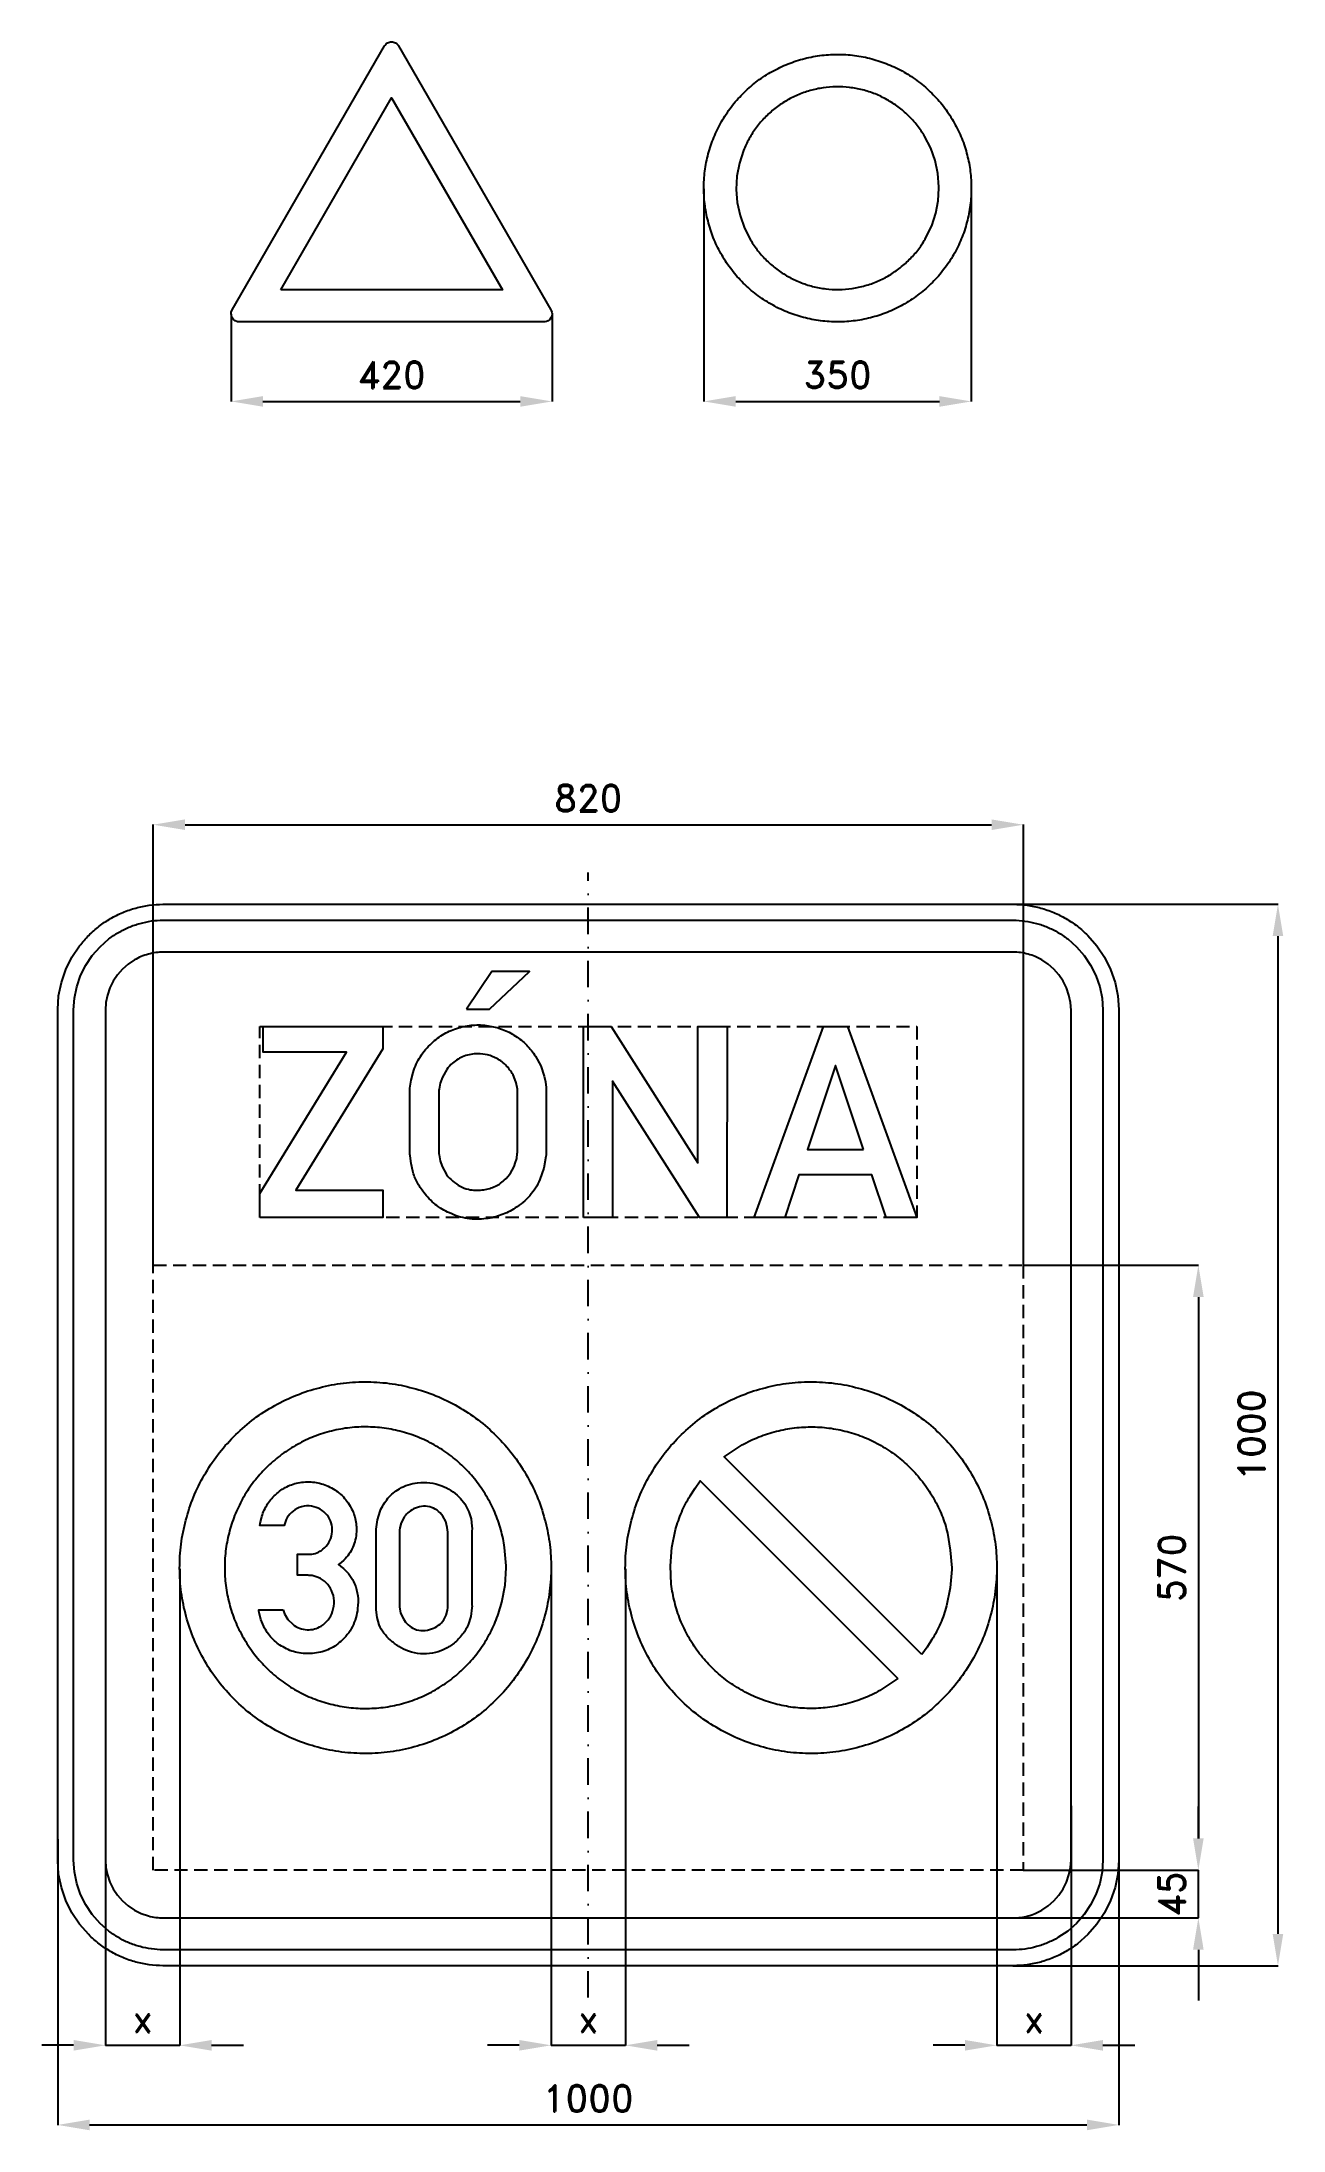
# Model space of a CAD drawing. Header units: millimetres. Extents: x -515 to 655, y -655 to 1313.
import ezdxf

# ---------------------------------------------------------------- set-up
doc = ezdxf.new("R2010")
doc.units = ezdxf.units.MM
doc.header["$LTSCALE"] = 5
doc.linetypes.add('ČERCHOVANÁX2', pattern=[2, 1, -0.5, 0, -0.5])
doc.linetypes.add('ČÁRKOVANÁX2', pattern=[1.5, 1, -0.5])
doc.layers.add('Kóty', color=2, linetype='Continuous')
doc.layers.add('Značka', color=7, linetype='Continuous')
doc.styles.get("Standard").update_dxf_attribs({"font": 'romand.shx', "height": 25})
doc.dimstyles.get("Standard").update_dxf_attribs({"dimtxt": 25, "dimasz": 30, "dimexe": 0.18, "dimexo": 0.0625, "dimgap": 12.5, "dimtad": 1, "dimdec": 0, "dimzin": 0, "dimdsep": 46, "dimtxsty": 'Standard', "dimcen": 0.09, "dimadec": 0, "dimazin": 0, "dimtfac": 1, "dimtdec": 0, "dimtofl": 0, "dimtmove": 0, "dimatfit": 3, "dimfxl": 1, "dimtolj": 1, "dimtzin": 0, "dimarcsym": 0})

msp = doc.modelspace()

# ---------------------------------------------------------------- texts
at = {"layer": 'Kóty', "insert": (550, -432.5), "char_height": 25, "attachment_point": 5, "rotation": 90}
msp.add_mtext('\\A1;45', dxfattribs=at)

# ---------------------------------------------------------------- blocks, each defined once
blk = doc.blocks.new('*D0')
at = {"layer": 'Defpoints', "color": 0, "transparency": 16777216}
for p in [(400, 500), (400, -500), (650, -500)]:
    blk.add_point(p, dxfattribs=at)
at = {"layer": 'Kóty', "color": 0, "lineweight": -2, "transparency": 16777216}
for p, q in [((400.0625, 500), (650.18, 500)), ((650, 470), (650, -470)), ((400.0625, -500), (650.18, -500))]:
    blk.add_line(p, q, dxfattribs=at)
at = {"layer": 'Kóty', "color": 0, "transparency": 16777216}
for points in [[(645, 470), (655, 470), (650, 500)], [(645, -470), (655, -470), (650, -500)]]:
    blk.add_solid(points, dxfattribs=at)
at = {"layer": 'Kóty', "color": 0, "transparency": 16777216, "insert": (625, 0), "char_height": 25, "attachment_point": 5, "rotation": 90}
blk.add_mtext('\\A1;1000', dxfattribs=at)
blk = doc.blocks.new('*D1')
at = {"layer": 'Defpoints', "color": 0, "transparency": 16777216}
for p in [(410, 160), (410, -410.0626), (575, -410.0626)]:
    blk.add_point(p, dxfattribs=at)
at = {"layer": 'Kóty', "color": 0, "lineweight": -2, "transparency": 16777216}
for p, q in [((410.0625, 160), (575.18, 160)), ((575, 130), (575, -380.0626)), ((410.0625, -410.0626), (575.18, -410.0626))]:
    blk.add_line(p, q, dxfattribs=at)
at = {"layer": 'Kóty', "color": 0, "transparency": 16777216}
for points in [[(570, 130), (580, 130), (575, 160)], [(570, -380.0626), (580, -380.0626), (575, -410.0626)]]:
    blk.add_solid(points, dxfattribs=at)
at = {"layer": 'Kóty', "color": 0, "transparency": 16777216, "insert": (550, -125.0313), "char_height": 25, "attachment_point": 5, "rotation": 90}
blk.add_mtext('\\A1;570', dxfattribs=at)
blk = doc.blocks.new('*D2')
at = {"layer": 'Defpoints', "color": 0, "transparency": 16777216}
for p in [(109, 1174), (361, 1176), (361, 973.8)]:
    blk.add_point(p, dxfattribs=at)
at = {"layer": 'Kóty', "color": 0, "lineweight": -2, "transparency": 16777216}
for p, q in [((109, 1174), (109, 973.6)), ((361, 1176), (361, 973.6)), ((139, 973.8), (331, 973.8))]:
    blk.add_line(p, q, dxfattribs=at)
at = {"layer": 'Kóty', "color": 0, "transparency": 16777216}
for points in [[(139, 978.8), (139, 968.8), (109, 973.8)], [(331, 978.8), (331, 968.8), (361, 973.8)]]:
    blk.add_solid(points, dxfattribs=at)
at = {"layer": 'Kóty', "color": 0, "transparency": 16777216, "insert": (235, 998.8), "char_height": 25, "attachment_point": 5}
blk.add_mtext('\\A1;350', dxfattribs=at)
blk = doc.blocks.new('*D3')
at = {"layer": 'Defpoints', "color": 0, "transparency": 16777216}
for p in [(-336.5, 1056), (-34.1, 1056.3), (-34.1, 973.8)]:
    blk.add_point(p, dxfattribs=at)
at = {"layer": 'Kóty', "color": 0, "lineweight": -2, "transparency": 16777216}
for p, q in [((-336.5, 1056), (-336.5, 973.6)), ((-34.1, 1056.2), (-34.1, 973.6)), ((-306.5, 973.8), (-64.1, 973.8))]:
    blk.add_line(p, q, dxfattribs=at)
at = {"layer": 'Kóty', "color": 0, "transparency": 16777216}
for points in [[(-306.5, 978.8), (-306.5, 968.8), (-336.5, 973.8)], [(-64.1, 978.8), (-64.1, 968.8), (-34.1, 973.8)]]:
    blk.add_solid(points, dxfattribs=at)
at = {"layer": 'Kóty', "color": 0, "transparency": 16777216, "insert": (-185.3, 998.8), "char_height": 25, "attachment_point": 5}
blk.add_mtext('\\A1;420', dxfattribs=at)
blk = doc.blocks.new('*D4')
at = {"layer": 'Defpoints', "color": 0, "transparency": 16777216}
for p in [(-385, -126), (-455, -370.6), (-385, -575)]:
    blk.add_point(p, dxfattribs=at)
at = {"layer": 'Kóty', "color": 0, "lineweight": -2, "transparency": 16777216}
for p, q in [((-385, -126.1), (-385, -575.2)), ((-455, -370.6), (-455, -575.2)), ((-485, -575), (-515, -575)), ((-355, -575), (-325, -575))]:
    blk.add_line(p, q, dxfattribs=at)
at = {"layer": 'Kóty', "color": 0, "transparency": 16777216}
for points in [[(-485, -570), (-485, -580), (-455, -575)], [(-355, -570), (-355, -580), (-385, -575)]]:
    blk.add_solid(points, dxfattribs=at)
at = {"layer": 'Kóty', "color": 0, "transparency": 16777216, "insert": (-420, -550), "char_height": 25, "attachment_point": 5}
blk.add_mtext('\\A1;x', dxfattribs=at)
blk = doc.blocks.new('*D5')
at = {"layer": 'Defpoints', "color": 0, "transparency": 16777216}
for p in [(-35, -123.2), (35, -125.9), (35, -575)]:
    blk.add_point(p, dxfattribs=at)
at = {"layer": 'Kóty', "color": 0, "lineweight": -2, "transparency": 16777216}
for p, q in [((-35, -123.3), (-35, -575.2)), ((35, -126), (35, -575.2)), ((-65, -575), (-95, -575)), ((65, -575), (95, -575))]:
    blk.add_line(p, q, dxfattribs=at)
at = {"layer": 'Kóty', "color": 0, "transparency": 16777216}
for points in [[(-65, -570), (-65, -580), (-35, -575)], [(65, -570), (65, -580), (35, -575)]]:
    blk.add_solid(points, dxfattribs=at)
at = {"layer": 'Kóty', "color": 0, "transparency": 16777216, "insert": (0, -550), "char_height": 25, "attachment_point": 5}
blk.add_mtext('\\A1;x', dxfattribs=at)
blk = doc.blocks.new('*D6')
at = {"layer": 'Defpoints', "color": 0, "transparency": 16777216}
for p in [(385, -123.3), (455, -349.3), (455, -575)]:
    blk.add_point(p, dxfattribs=at)
at = {"layer": 'Kóty', "color": 0, "lineweight": -2, "transparency": 16777216}
for p, q in [((385, -123.3), (385, -575.2)), ((455, -349.3), (455, -575.2)), ((355, -575), (325, -575)), ((485, -575), (515, -575))]:
    blk.add_line(p, q, dxfattribs=at)
at = {"layer": 'Kóty', "color": 0, "transparency": 16777216}
for points in [[(355, -570), (355, -580), (385, -575)], [(485, -570), (485, -580), (455, -575)]]:
    blk.add_solid(points, dxfattribs=at)
at = {"layer": 'Kóty', "color": 0, "transparency": 16777216, "insert": (420, -550), "char_height": 25, "attachment_point": 5}
blk.add_mtext('\\A1;x', dxfattribs=at)
blk = doc.blocks.new('*D7')
at = {"layer": 'Defpoints', "color": 0, "transparency": 16777216}
for p in [(410.0625, 575), (-410, 160), (410.0625, 160)]:
    blk.add_point(p, dxfattribs=at)
at = {"layer": 'Kóty', "color": 0, "lineweight": -2, "transparency": 16777216}
for p, q in [((-410, 160.0625), (-410, 575.18)), ((-380, 575), (380.0625, 575)), ((410.0625, 160.0625), (410.0625, 575.18))]:
    blk.add_line(p, q, dxfattribs=at)
at = {"layer": 'Kóty', "color": 0, "transparency": 16777216}
for points in [[(-380, 580), (-380, 570), (-410, 575)], [(380.0625, 580), (380.0625, 570), (410.0625, 575)]]:
    blk.add_solid(points, dxfattribs=at)
at = {"layer": 'Kóty', "color": 0, "transparency": 16777216, "insert": (0.03125, 600), "char_height": 25, "attachment_point": 5}
blk.add_mtext('\\A1;820', dxfattribs=at)
blk = doc.blocks.new('*D8')
at = {"layer": 'Defpoints', "color": 0, "transparency": 16777216}
for p in [(-500, -380.8), (500, -380.8), (500, -650)]:
    blk.add_point(p, dxfattribs=at)
at = {"layer": 'Kóty', "color": 0, "lineweight": -2, "transparency": 16777216}
for p, q in [((-500, -380.9), (-500, -650.2)), ((500, -380.9), (500, -650.2)), ((-470, -650), (470, -650))]:
    blk.add_line(p, q, dxfattribs=at)
at = {"layer": 'Kóty', "color": 0, "transparency": 16777216}
for points in [[(-470, -645), (-470, -655), (-500, -650)], [(470, -645), (470, -655), (500, -650)]]:
    blk.add_solid(points, dxfattribs=at)
at = {"layer": 'Kóty', "color": 0, "transparency": 16777216, "insert": (0, -625), "char_height": 25, "attachment_point": 5}
blk.add_mtext('\\A1;1000', dxfattribs=at)

# ---------------------------------------------------------------- dimensions: what is measured, and where the dimension line sits
at = {"layer": 'Kóty'}
for base, p1, p2, text, picture, middle in [((361, 973.8), (109, 1174), (361, 1176), '350', '*D2', (235, 998.8)), ((-34.1, 973.8), (-336.5, 1056), (-34.1, 1056.3), '420', '*D3', (-185.3, 998.8)), ((-385, -575), (-455, -370.6), (-385, -126), 'x', '*D4', (-420, -550)), ((35, -575), (-35, -123.2), (35, -125.9), 'x', '*D5', (0, -550)), ((455, -575), (385, -123.3), (455, -349.3), 'x', '*D6', (420, -550))]:
    dim = msp.add_linear_dim(base=base, p1=p1, p2=p2, text=text, dimstyle='Standard', dxfattribs=at)
    dim.commit()
    dim.dimension.update_dxf_attribs({"geometry": picture, "text_midpoint": middle})
for base, p1, p2, picture, middle in [((410.1, 575), (-410, 160), (410.1, 160), '*D7', (0, 600)), ((500, -650), (-500, -380.8), (500, -380.8), '*D8', (0, -625))]:
    dim = msp.add_linear_dim(base=base, p1=p1, p2=p2, dimstyle='Standard', dxfattribs=at)
    dim.commit()
    dim.dimension.update_dxf_attribs({"geometry": picture, "text_midpoint": middle})
for base, p1, p2, picture, middle in [((650, -500), (400, 500), (400, -500), '*D0', (625, 0)), ((575, -410.1), (410, 160), (410, -410.1), '*D1', (550, -125))]:
    dim = msp.add_linear_dim(base=base, p1=p1, p2=p2, angle=90, dimstyle='Standard', dxfattribs=at)
    dim.commit()
    dim.dimension.update_dxf_attribs({"geometry": picture, "text_midpoint": middle})

# ---------------------------------------------------------------- linework, layer by layer
at = {"layer": 'Kóty'}
for p, q in [((575, -380), (575, -350)), ((410, -410.1), (575.2, -410)), ((285.1, -455), (575.2, -455)), ((575, -485), (575, -532.7))]:
    msp.add_line(p, q, dxfattribs=at)
for points in [[(575, -455), (575, -410)], [(-455, -575), (-385, -575)], [(-35, -575), (35, -575)], [(385, -575), (455, -575)]]:
    msp.add_lwpolyline(points, dxfattribs=at)
for points in [[(570, -380), (580, -380), (575, -410)], [(570, -485), (580, -485), (575, -455)]]:
    msp.add_solid(points, dxfattribs=at)
at = {"layer": 'Značka', "color": 1}
for points in [[(-41.7, 1048.8), (-329, 1048.8), (-329.4, 1048.8), (-329.8, 1048.8, -0.055763), (-331.3, 1049.1), (-332.8, 1049.8), (-334.3, 1051), (-335.5, 1052.5), (-336.3, 1054.3), (-336.5, 1056.3), (-336.4, 1057.9), (-335.9, 1059.4), (-335.7, 1059.7), (-335.5, 1060.1), (-191.9, 1308.9), (-191.7, 1309.2), (-191.4, 1309.6), (-190.4, 1310.7), (-189.1, 1311.7), (-187.3, 1312.4, -0.069699), (-185.3, 1312.7, -0.069461), (-183.4, 1312.4), (-181.6, 1311.7), (-180.3, 1310.7), (-179.2, 1309.6), (-179, 1309.2), (-178.8, 1308.9), (-35.1, 1060.1), (-35, 1059.7), (-34.8, 1059.4), (-34.3, 1057.9), (-34.1, 1056.3), (-34.4, 1054.3), (-35.1, 1052.5), (-36.3, 1051), (-37.9, 1049.8), (-39.4, 1049.1), (-40.9, 1048.8), (-41.3, 1048.8), (-41.7, 1048.8)], [(361, 1174.8), (361, 1173.9), (361, 1173.1, -0.032166), (359.7, 1156.7, -0.035727), (356.3, 1140.6, -0.036668), (350.8, 1125, -0.034749), (343.3, 1110.3, -0.034042), (334, 1096.7, -0.034442), (322.9, 1084.5, -0.034555), (310.4, 1073.8, -0.034426), (296.6, 1064.8, -0.034386), (281.7, 1057.7, -0.034417), (266, 1052.6, -0.034422), (249.8, 1049.6, -0.034415), (233.3, 1048.8, -0.034416), (216.9, 1050, -0.034417), (200.8, 1053.5, -0.034422), (185.2, 1058.9, -0.034426), (170.6, 1066.5, -0.03442), (156.9, 1075.8, -0.034414), (144.7, 1086.8, -0.034403), (134, 1099.3, -0.034422), (125.1, 1113.2, -0.034408), (117.9, 1128.1, -0.034417), (112.9, 1143.8, -0.034422), (109.8, 1160, -0.034424), (109, 1176.4, -0.034418), (110.2, 1192.9, -0.034406), (113.7, 1209, -0.034408), (119.2, 1224.5, -0.034422), (126.7, 1239.2, -0.034412), (136, 1252.8, -0.034416), (147.1, 1265, -0.034409), (159.6, 1275.8, -0.034412), (173.4, 1284.7, -0.034413), (188.3, 1291.8, -0.034417), (204, 1296.9, -0.034422), (220.2, 1299.9, -0.034415), (236.6, 1300.8, -0.03442), (253.1, 1299.5, -0.03442), (269.2, 1296, -0.034415), (284.7, 1290.6, -0.03441), (299.4, 1283.1, -0.034423), (313, 1273.8, -0.034399), (325.2, 1262.7, -0.034429), (336, 1250.2, -0.034495), (344.9, 1236.3, -0.034408), (352.1, 1221.5, -0.034091), (357.1, 1205.8, -0.032807), (360.1, 1190.4, -0.034276), (361, 1174.8)], [(330.4, 1174.8), (330.4, 1175.4), (330.4, 1176), (329.5, 1188.5), (326.9, 1200.7), (322.8, 1212.5), (317, 1223.6, 0.034044), (310, 1233.9, 0.034456), (301.6, 1243.1, 0.03455), (292.1, 1251.3, 0.034427), (281.6, 1258.1, 0.034397), (270.4, 1263.5, 0.034424), (258.5, 1267.3, 0.03443), (246.2, 1269.6, 0.034416), (233.7, 1270.2, 0.034416), (221.3, 1269.3, 0.034417), (209.1, 1266.6, 0.034429), (197.3, 1262.5, 0.034411), (186.2, 1256.8, 0.034413), (175.9, 1249.8, 0.034428), (166.6, 1241.4, 0.034408), (158.5, 1231.9, 0.034426), (151.7, 1221.4, 0.034408), (146.3, 1210.2), (142.5, 1198.3), (140.1, 1186), (139.5, 1173.5), (140.5, 1161.1), (143.1, 1148.9), (147.2, 1137.1), (153, 1126, 0.034444), (160, 1115.6, 0.034412), (168.4, 1106.4, 0.034429), (177.8, 1098.3, 0.034425), (188.3, 1091.5, 0.034421), (199.6, 1086.1, 0.034431), (211.5, 1082.2, 0.034417), (223.8, 1079.9, 0.034415), (236.2, 1079.3, 0.034415), (248.7, 1080.3, 0.034421), (260.9, 1082.9, 0.034417), (272.7, 1087, 0.03442), (283.8, 1092.7, 0.034399), (294.1, 1099.8, 0.034387), (303.4, 1108.2, 0.03442), (311.5, 1117.6, 0.034465), (318.3, 1128.1), (323.7, 1139.4), (327.5, 1151.3), (329.8, 1162.9), (330.4, 1174.8)], [(-35, -125), (-35, -126.1), (-35, -127.3, -0.032166), (-36.8, -150.1, -0.035727), (-41.6, -172.5, -0.036648), (-49.1, -194.1, -0.034768), (-59.6, -214.5, -0.034042), (-72.5, -233.4, -0.034442), (-87.9, -250.4, -0.034555), (-105.2, -265.3, -0.034437), (-124.5, -277.7, -0.034396), (-145.1, -287.6, -0.034417), (-166.9, -294.6, -0.034422), (-189.4, -298.9, -0.034416), (-212.3, -300, -0.034415), (-235.1, -298.3, -0.03442), (-257.5, -293.4, -0.034408), (-279.1, -285.9, -0.034406), (-299.5, -275.4, -0.034408), (-318.4, -262.5, -0.034414), (-335.4, -247.1, -0.034419), (-350.3, -229.8, -0.034404), (-362.7, -210.5, -0.034408), (-372.6, -189.9, -0.034396), (-379.6, -168.1, -0.034422), (-383.9, -145.6, -0.034381), (-385, -122.7, -0.034397), (-383.3, -99.9, -0.034448), (-378.4, -77.5, -0.034408), (-370.9, -55.9, -0.034403), (-360.4, -35.5, -0.03443), (-347.5, -16.6, -0.034416), (-332.1, 0.4, -0.034437), (-314.8, 15.3, -0.034436), (-295.5, 27.7, -0.034413), (-274.9, 37.6, -0.034424), (-253.1, 44.6, -0.034417), (-230.6, 48.9, -0.034415), (-207.7, 50, -0.034419), (-184.9, 48.3, -0.034424), (-162.5, 43.4, -0.034423), (-140.9, 35.9, -0.034419), (-120.5, 25.4, -0.034423), (-101.6, 12.5, -0.034413), (-84.6, -2.9, -0.034412), (-69.7, -20.2, -0.034478), (-57.3, -39.5, -0.034427), (-47.4, -60.1, -0.034091), (-40.4, -81.9, -0.032763), (-36.2, -103.3, -0.034231), (-35, -125)], [(385, -125), (385, -126.1), (385, -127.3, -0.032164), (383.2, -150.1, -0.035723), (378.4, -172.5, -0.036645), (370.9, -194.1, -0.034747), (360.4, -214.5, -0.03404), (347.5, -233.4, -0.034457), (332.1, -250.4, -0.034554), (314.8, -265.3, -0.034425), (295.5, -277.7, -0.034385), (274.9, -287.6, -0.03441), (253.1, -294.6, -0.034427), (230.6, -298.9, -0.034418), (207.7, -300, -0.034417), (184.9, -298.3, -0.034416), (162.5, -293.4, -0.034407), (140.9, -285.9, -0.034416), (120.5, -275.4, -0.034431), (101.6, -262.5, -0.034426), (84.6, -247.1, -0.034416), (69.7, -229.8, -0.034418), (57.3, -210.5, -0.034406), (47.4, -189.9, -0.034434), (40.4, -168.1, -0.03444), (36.1, -145.6, -0.034421), (35, -122.7, -0.034416), (36.7, -99.9, -0.034424), (41.6, -77.5, -0.034405), (49.1, -55.9, -0.034439), (59.6, -35.5, -0.034427), (72.5, -16.6, -0.034414), (87.9, 0.4, -0.034422), (105.2, 15.3, -0.034411), (124.5, 27.7, -0.034425), (145.1, 37.6, -0.034414), (166.9, 44.6, -0.034422), (189.4, 48.9, -0.034416), (212.3, 50, -0.034419), (235.1, 48.3, -0.034414), (257.5, 43.4, -0.034415), (279.1, 35.9, -0.034409), (299.5, 25.4, -0.034408), (318.4, 12.5, -0.034399), (335.4, -2.9, -0.034426), (350.3, -20.2, -0.034475), (362.7, -39.5, -0.034444), (372.6, -60.1, -0.034089), (379.6, -81.9, -0.032805), (383.8, -103.3, -0.034273), (385, -125)], [(-77.4, -125), (-77.4, -124.1), (-77.4, -123.3), (-78.8, -106, 0.035736), (-82.4, -89, 0.036667), (-88.1, -72.6, 0.034724), (-96.1, -57.2, 0.033998), (-105.9, -42.9, 0.034435), (-117.5, -30, 0.03457), (-130.6, -18.7, 0.034427), (-145.2, -9.3, 0.034372), (-160.9, -1.8, 0.034406), (-177.4, 3.5, 0.034419), (-194.4, 6.7, 0.034413), (-211.7, 7.6, 0.034413), (-229, 6.3, 0.034405), (-246, 2.6, 0.03442), (-262.4, -3.1, 0.034437), (-277.8, -11.1, 0.034413), (-292.1, -20.8, 0.034428), (-305, -32.5, 0.034428), (-316.3, -45.6, 0.034403), (-325.7, -60.2, 0.034408), (-333.2, -75.9, 0.034447), (-338.5, -92.4, 0.034442), (-341.7, -109.4, 0.03439), (-342.6, -126.7, 0.034392), (-341.3, -144, 0.034367), (-337.6, -161, 0.0344), (-331.9, -177.4, 0.034437), (-323.9, -192.8, 0.034422), (-314.2, -207.1, 0.034432), (-302.5, -220, 0.034411), (-289.4, -231.3, 0.034408), (-274.8, -240.7, 0.03441), (-259.2, -248.2, 0.034414), (-242.6, -253.5, 0.034421), (-225.6, -256.7, 0.034418), (-208.3, -257.6, 0.034415), (-191, -256.3, 0.034421), (-174, -252.6, 0.034408), (-157.6, -246.9, 0.03442), (-142.2, -238.9, 0.034431), (-127.9, -229.2, 0.034425), (-115, -217.5, 0.034399), (-103.7, -204.4, 0.034465), (-94.3, -189.8, 0.034376), (-86.8, -174.2, 0.034079), (-81.5, -157.6), (-78.4, -141.4), (-77.4, -125)]]:
    msp.add_lwpolyline(points, format="xyb", dxfattribs=at)
msp.add_lwpolyline([(-289.8, 1078.9), (-185.3, 1259.8), (-80.9, 1078.9), (-289.8, 1078.9)], dxfattribs=at)
at = {"layer": 'Značka', "color": 6, "linetype": 'ČERCHOVANÁX2', "ltscale": 5}
msp.add_lwpolyline([(0, -530), (0, 530)], dxfattribs=at)
at = {"layer": 'Značka', "color": 3}
for points in [[(-400, -500), (-400.4, -500), (-400.8, -500, -0.032182), (-413.7, -499.1, -0.035454), (-426.4, -496.5, -0.036283), (-438.7, -492.3, -0.034431), (-450.2, -486.5, -0.033715), (-461, -479.3, -0.034071), (-470.7, -470.7), (-479.3, -461), (-486.5, -450.2), (-492.3, -438.7), (-496.5, -426.4), (-499.1, -413.7), (-500, -400.8), (-500, -400.4), (-500, -400), (-500, 400), (-500, 400.4), (-500, 400.8), (-499.1, 413.7), (-496.5, 426.4), (-492.3, 438.7), (-486.5, 450.2), (-479.3, 461, -0.034072), (-470.7, 470.7, -0.034226), (-461, 479.3, -0.034225), (-450.2, 486.5, -0.034051), (-438.7, 492.3, -0.033415), (-426.4, 496.5, -0.034139), (-413.7, 499.1, -0.036743), (-400.8, 500), (-400.4, 500), (-400, 500), (400, 500), (400.4, 500), (400.8, 500, -0.032182), (413.7, 499.1, -0.035447), (426.4, 496.5, -0.036272), (438.7, 492.3, -0.034433), (450.2, 486.5, -0.033723), (461, 479.3, -0.034091), (470.7, 470.7), (479.3, 461), (486.5, 450.2), (492.3, 438.6), (496.5, 426.4), (499.1, 413.7), (500, 400.8), (500, 400.4), (500, 400), (500, -400), (500, -400.4), (500, -400.8), (499.1, -413.7), (496.5, -426.4), (492.3, -438.7), (486.5, -450.2), (479.3, -461), (470.7, -470.7), (461, -479.3, -0.03423), (450.2, -486.5, -0.034043), (438.6, -492.3, -0.033413), (426.4, -496.5, -0.034125), (413.7, -499.1, -0.036744), (400.8, -500), (400.4, -500), (400, -500), (-400, -500)], [(-400, -485), (-400.3, -485), (-400.7, -485, -0.032179), (-411.6, -484.2, -0.035445), (-422.4, -482, -0.03627), (-432.9, -478.5, -0.034397), (-442.7, -473.5, -0.033743), (-451.9, -467.4), (-460.1, -460.1), (-467.4, -451.9), (-473.5, -442.7), (-478.4, -432.9), (-482, -422.4), (-484.3, -411.6), (-485, -400.7), (-485, -400.3), (-485, -400), (-485, 400), (-485, 400.3), (-485, 400.7), (-484.2, 411.6), (-482, 422.4), (-478.5, 432.9), (-473.5, 442.7), (-467.4, 451.9), (-460.1, 460.1), (-451.9, 467.4, -0.034197), (-442.7, 473.5, -0.034036), (-432.9, 478.4, -0.0334), (-422.4, 482, -0.034125), (-411.6, 484.3, -0.036744), (-400.7, 485), (-400.3, 485), (-400, 485), (400, 485), (400.3, 485), (400.7, 485, -0.032173), (411.6, 484.2, -0.03544), (422.4, 482, -0.036264), (432.9, 478.5, -0.034423), (442.7, 473.5, -0.033724), (451.9, 467.4), (460.1, 460.1), (467.4, 451.9), (473.5, 442.7), (478.4, 432.9), (482, 422.4), (484.3, 411.6), (485, 400.7), (485, 400.3), (485, 400), (485, -400), (485, -400.3), (485, -400.7), (484.2, -411.6), (482, -422.4), (478.5, -432.9), (473.5, -442.7), (467.4, -451.9), (460.1, -460.1), (451.9, -467.4), (442.7, -473.5, -0.034052), (432.9, -478.4, -0.033405), (422.4, -482, -0.03413), (411.6, -484.3, -0.036744), (400.7, -485), (400.3, -485), (400, -485), (-400, -485)], [(-400, -455), (400, -455), (400.2, -455), (400.4, -455, 0.032181), (407.5, -454.5, 0.035434), (414.5, -453.1, 0.036239), (421.3, -450.8), (427.6, -447.6), (433.5, -443.6), (438.9, -438.9), (443.6, -433.6), (447.6, -427.6), (450.8, -421.3), (453, -414.5), (454.5, -407.5), (455, -400.4), (455, -400.2), (455, -400), (455, 400), (455, 400.2), (455, 400.4), (454.5, 407.5), (453, 414.5), (450.8, 421.3), (447.6, 427.6), (443.6, 433.5), (438.9, 438.9), (433.6, 443.6), (427.6, 447.6), (421.3, 450.8, 0.033381), (414.5, 453, 0.0341), (407.5, 454.5, 0.036743), (400.4, 455), (400.2, 455), (400, 455), (-400, 455), (-400.2, 455), (-400.4, 455, 0.032168), (-407.5, 454.5, 0.035417), (-414.5, 453, 0.036291), (-421.3, 450.8, 0.034445), (-427.6, 447.6), (-433.6, 443.6), (-438.9, 438.9), (-443.6, 433.5), (-447.6, 427.6), (-450.7, 421.3), (-453.1, 414.5), (-454.5, 407.5), (-455, 400.4), (-455, 400.2), (-455, 400), (-455, -400), (-455, -400.2), (-455, -400.4), (-454.5, -407.5), (-453.1, -414.5), (-450.8, -421.3), (-447.6, -427.6), (-443.6, -433.6), (-438.9, -438.9), (-433.6, -443.6), (-427.6, -447.6), (-421.3, -450.7), (-414.5, -453.1, 0.034105), (-407.5, -454.5, 0.036732), (-400.4, -455), (-400.2, -455), (-400, -455)], [(-168.1, 323.9), (-168.1, 325.4), (-168, 326.8), (-167, 334.3), (-165, 341.7, -0.066275), (-158.1, 356.6, -0.068488), (-147.5, 369.1, -0.061858), (-135.8, 377.9, -0.059919), (-122.4, 383.5, -0.057336), (-108.5, 386.2, -0.057586), (-94.4, 385.6, -0.056908), (-80.9, 382.2, -0.057469), (-68.5, 375.9, -0.055344), (-58, 367.4, -0.053437), (-49.6, 356.9), (-44.6, 347.8), (-41.4, 338), (-40.4, 332.7), (-39.7, 327.3), (-39.6, 326.4), (-39.6, 325.5), (-39.6, 265.2), (-39.7, 263.8), (-39.8, 262.5), (-41.8, 251.3), (-45.5, 240.6, -0.0788), (-55.1, 225.5, -0.073101), (-68.8, 213.9, -0.06012), (-81.9, 207.3, -0.059843), (-96.1, 203.9, -0.071111), (-113.8, 204, -0.074193), (-130.7, 209.2, -0.066046), (-144.1, 217.3, -0.061704), (-154.9, 228.5, -0.047106), (-161.2, 238.1, -0.053878), (-165.4, 248.7), (-166.9, 255.7), (-167.8, 262.9), (-168, 264.5), (-168.1, 266.2), (-168.1, 323.9)], [(-140.7, 323.7), (-140.7, 266.2), (-140.7, 265.1), (-140.6, 264), (-139.6, 258.3), (-137.7, 252.9), (-133.5, 245.4, 0.060219), (-127.6, 239.2, 0.059465), (-120.7, 234.4, 0.064336), (-112.9, 231.5, 0.050531), (-106.4, 230.6, 0.044572), (-99.9, 230.9, 0.073907), (-88.8, 233.8, 0.085003), (-79.2, 240, 0.073625), (-72.8, 247.4, 0.063595), (-68.7, 256.2), (-67.4, 260.6), (-66.9, 265.2), (-66.8, 265.8), (-66.8, 266.3), (-66.8, 323.6), (-66.8, 324.6), (-66.8, 325.7), (-67.8, 331.9), (-70.2, 337.9, 0.076934), (-76.9, 347.6, 0.083785), (-86.2, 354.7, 0.069844), (-94.8, 358.1, 0.066678), (-104.1, 359.2, 0.088521), (-116.9, 356.9, 0.098139), (-127.9, 350.3, 0.062892), (-133.4, 344.4), (-137.4, 337.3), (-139.5, 331.6), (-140.6, 325.8), (-140.7, 324.8), (-140.7, 323.7)], [(-287.5, -164.7), (-286.9, -166.6), (-286.2, -168.4), (-283, -173.9), (-278.5, -178.3, 0.079603), (-272.1, -182, 0.0835), (-264.8, -183.4, 0.078723), (-258, -182.7, 0.077316), (-251.7, -180, 0.094852), (-245.1, -174.1, 0.087387), (-241, -166.3, 0.097429), (-239.4, -156.3, 0.104449), (-241.9, -146.6, 0.094866), (-247, -139.2, 0.095681), (-254.4, -134.3), (-258.3, -132.9, 0.043302), (-262.3, -132.2), (-263.2, -132.2), (-264.1, -132.1), (-273.9, -132.1), (-273.9, -112.2), (-263.8, -112.2), (-262.9, -112.3), (-262, -112.3, 0.08952), (-255.8, -111, 0.078189), (-250.1, -107.7, 0.098532), (-244.4, -101.3, 0.09983), (-241.6, -93.2, 0.096871), (-241.6, -84.8, 0.098736), (-244.9, -77.2, 0.100537), (-250.7, -71, 0.097641), (-258.5, -67.6, 0.106006), (-267.8, -67.1, 0.108936), (-276.4, -70.5, 0.096253), (-282.5, -76.1, 0.100212), (-285.9, -83.4), (-286.2, -84.3), (-286.4, -85.2), (-309.4, -85.2), (-308.8, -81.8), (-308, -78.4, -0.070879), (-303, -66.3, -0.076569), (-294.8, -56.2, -0.078976), (-284.1, -48.7, -0.076385), (-271.6, -44.8, -0.077804), (-258.1, -44.5, -0.077983), (-245.2, -48.3, -0.080992), (-233.3, -55.9, -0.081006), (-224.5, -66.9, -0.076326), (-219.6, -78.6, -0.07978), (-218.5, -91.3, -0.09207), (-221.9, -105.8, -0.105096), (-230.3, -117.8), (-232.8, -120), (-235.4, -122.1), (-233, -123.9), (-230.6, -125.8, -0.058044), (-224.6, -132.4, -0.05886), (-220.2, -140.2, -0.074882), (-217.2, -151.5, -0.064092), (-217.3, -163.4, -0.089445), (-222.3, -180.5, -0.101878), (-233.2, -194.4, -0.087352), (-245.4, -202.3, -0.080966), (-259.7, -205.7, -0.07965), (-274.2, -205, -0.082664), (-287.6, -199.7, -0.076818), (-298.2, -191.4, -0.076572), (-305.8, -180.4), (-308.5, -173.9), (-310.1, -167.1), (-310.3, -165.9), (-310.5, -164.7), (-287.5, -164.7)], [(-199.8, -91.5), (-199.8, -90.1), (-199.8, -88.7), (-198.7, -80), (-196, -71.6, -0.079497), (-188.7, -59.6, -0.089049), (-177.9, -50.7, -0.059794), (-169.7, -46.9, -0.05203), (-160.8, -45, -0.062018), (-149.2, -45, -0.064489), (-138.1, -47.8, -0.055418), (-129.4, -52.2, -0.055533), (-121.9, -58.3, -0.051159), (-116.4, -64.9), (-112.4, -72.5), (-110.4, -79.1), (-109.6, -85.8), (-109.5, -88.2), (-109.6, -90.6), (-109.6, -159.9), (-109.5, -161.3), (-109.6, -162.8), (-110.6, -171), (-113.3, -178.9, -0.066757), (-119.3, -188.9, -0.065893), (-127.6, -196.9, -0.061085), (-136.6, -202.4, -0.064136), (-146.6, -205.5, -0.06966), (-158.1, -206.1, -0.067441), (-169.4, -203.6, -0.056815), (-178.5, -199.3, -0.049618), (-186.5, -193.1, -0.048075), (-192.6, -186.6, -0.065829), (-196.9, -178.9), (-199, -171.9), (-199.8, -164.7), (-199.8, -162.3), (-199.8, -159.9), (-199.8, -91.5)], [(-177.9, -91.5), (-177.9, -159.9), (-177.9, -160.9), (-177.9, -161.8), (-176.8, -167.7), (-174.1, -173.2, 0.07075), (-169.6, -178.9, 0.094575), (-163.7, -182.7, 0.108404), (-155.7, -184.3, 0.087563), (-147.6, -182.7, 0.078201), (-141.1, -179.3, 0.088205), (-136.1, -174.2), (-133.8, -169.8), (-132.6, -165.1), (-132.4, -162.5), (-132.4, -159.9), (-132.4, -91.5), (-132.5, -89.3), (-132.8, -87), (-134.2, -81.4), (-137.1, -76.3, 0.088094), (-142.5, -70.9, 0.097922), (-149.4, -67.8, 0.099841), (-157.2, -67.3, 0.088261), (-164.6, -69.7, 0.074149), (-170.1, -73.4, 0.075642), (-174.2, -78.5), (-176.3, -82.8), (-177.4, -87.4), (-177.7, -89.5), (-177.9, -91.5)]]:
    msp.add_lwpolyline(points, format="xyb", dxfattribs=at)
for points in [[(-114.7, 401.3), (-92.9, 401.3), (-55.3, 436.7), (-90.8, 436.7), (-114.7, 401.3)], [(-309.6, 205), (-309.6, 227.6), (-227.7, 360.6), (-306.4, 360.6), (-306.4, 385), (-193.7, 385), (-193.7, 363.8), (-275.7, 230.8), (-193.7, 230.8), (-193.7, 205), (-309.6, 205)], [(-4.3, 205), (-4.3, 385), (21.6, 385), (103.3, 256.5), (103.3, 385), (130.9, 385), (130.7, 205), (104.9, 205), (22.9, 333.3), (22.9, 205), (-4.3, 205)], [(156.4, 205), (221.6, 385), (244.4, 385), (309.6, 205), (280.7, 205), (267.3, 245.2), (198.4, 245.2), (185.2, 205), (156.4, 205)], [(259.4, 269.1), (233, 348.2), (206.6, 269.1), (259.4, 269.1)]]:
    msp.add_lwpolyline(points, dxfattribs=at)
at = {"layer": 'Značka', "color": 6, "linetype": 'ČÁRKOVANÁX2', "ltscale": 2.5}
for points in [[(-309.6, 205), (-309.6, 385), (309.6, 385), (309.6, 205), (-309.6, 205)], [(-410, -410), (-410, 160), (410, 160), (410, -410), (-410, -410)]]:
    msp.add_lwpolyline(points, dxfattribs=at)
at = {"layer": 'Značka', "color": 5}
for points in [[(314.3, -206.9), (128.2, -20.7), (136.6, -14.8), (145.2, -9.3, -0.037252), (160.8, -1.8, -0.034614), (177.4, 3.5, -0.033869), (194.4, 6.7, -0.034444), (211.7, 7.6, -0.034556), (229, 6.3, -0.034431), (246, 2.6, -0.034393), (262.4, -3.1, -0.034344), (277.8, -11.1, -0.034421), (292.1, -20.8, -0.034818), (305, -32.5, -0.034385), (316.2, -45.6, -0.032741), (325.7, -60.2, -0.034599), (333.3, -75.8, -0.040965), (338.5, -92.4), (341.2, -108.5), (342.6, -125), (342.6, -125.9), (342.6, -126.7), (341.2, -144), (337.6, -161, -0.036368), (332, -177.4, -0.039569), (323.9, -192.8), (319.3, -199.9), (314.3, -206.9)], [(291.8, -229.3), (283.4, -235.2), (274.8, -240.7, -0.037248), (259.2, -248.2, -0.034621), (242.6, -253.5, -0.033867), (225.6, -256.7, -0.034446), (208.2, -257.6, -0.034558), (191, -256.3, -0.034423), (174, -252.6, -0.034389), (157.6, -246.9, -0.034411), (142.2, -238.9, -0.034408), (127.9, -229.2, -0.034412), (115, -217.5, -0.034443), (103.7, -204.4, -0.034414), (94.3, -189.8, -0.034411), (86.8, -174.2, -0.03436), (81.5, -157.6, -0.034425), (78.3, -140.6), (77.4, -123.3), (78.7, -106), (82.4, -89, -0.034531), (88.1, -72.6, -0.039214), (96, -57.2), (100.7, -50.1), (105.6, -43.1), (291.8, -229.3)]]:
    msp.add_lwpolyline(points, format="xyb", dxfattribs=at)

msp.set_redraw_order([(e.dxf.handle, doc.entitydb.next_handle()) for e in msp.query("TEXT MTEXT ATTDEF DIMENSION ARC_DIMENSION")])  # texts and dimensions are drawn at this point

doc.saveas('drawing.dxf')
